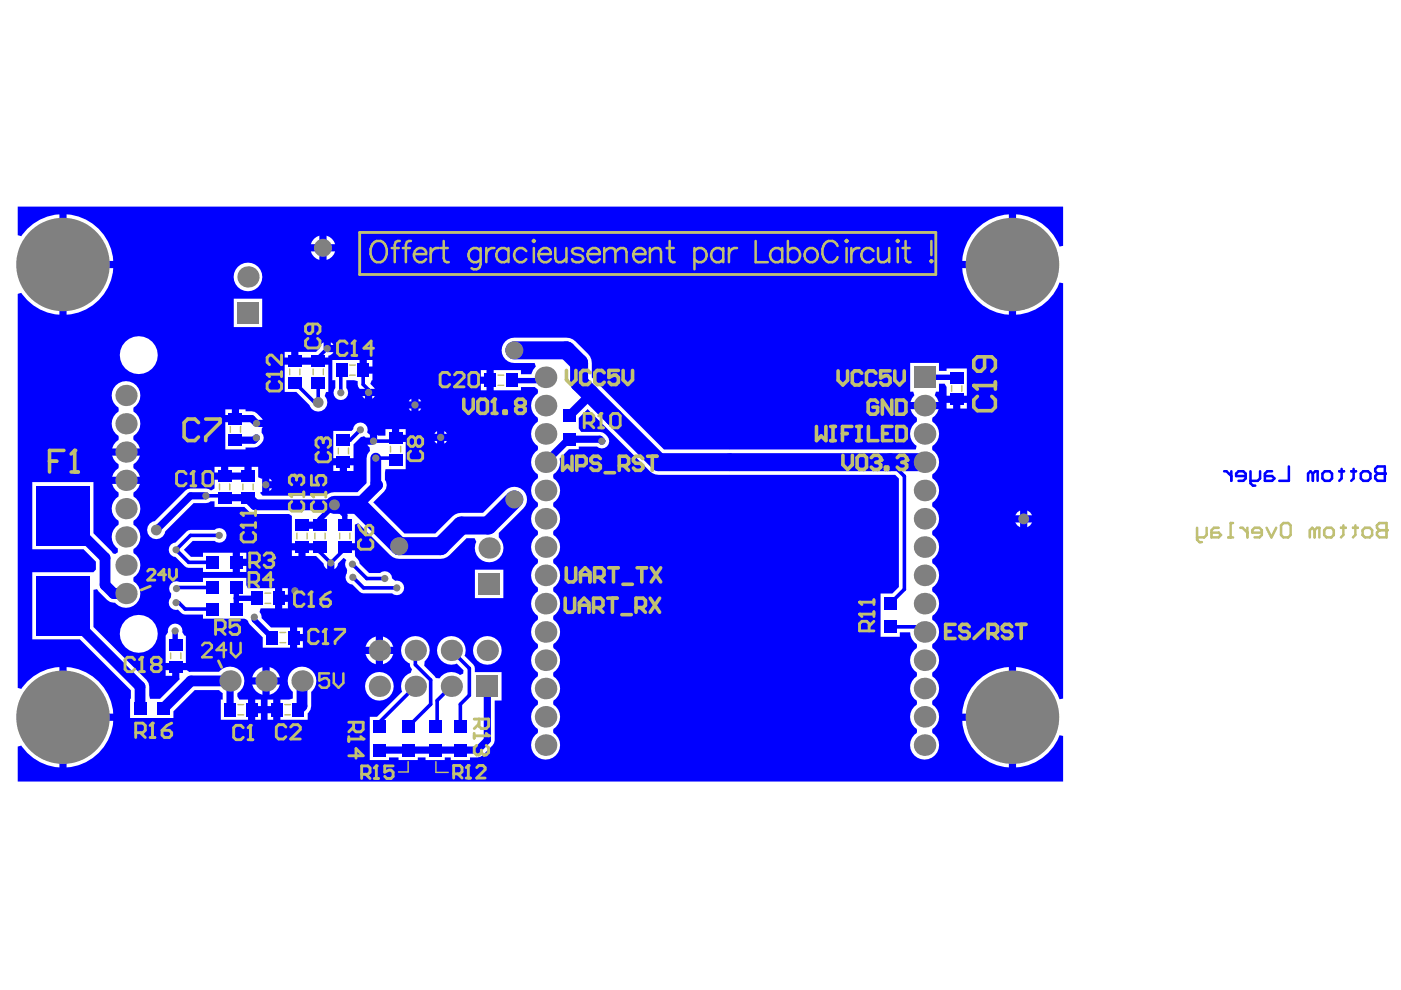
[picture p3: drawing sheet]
<svg xmlns="http://www.w3.org/2000/svg" width="297mm" height="210mm" viewBox="0 0 297 210" stroke-linecap="round" stroke-linejoin="round" font-family="sans-serif">
<path d="M3.8 43.8v6.1l.7 .2a10.5 10.5 0 0 1 8.1-4.6v21.2a10.4 10.4 0 0 1-8.1-4.6l-.7 .2v83.6l.7 .2a10.5 10.5 0 0 1 8.1-4.7v21.3a10.4 10.4 0 0 1-8.1-4.6l-.7 .2v7.4h221.6v-9.7l-.8-.1a10.5 10.5 0 0 1-9.2 6.8v-21.3a10.5 10.5 0 0 1 9.2 6.9l.8-.2v-88.1l-.8-.1a10.5 10.5 0 0 1-9.2 6.8v-21.2a10.5 10.5 0 0 1 9.2 6.8l.8-.2v-8.3zM66.6 50.6l1.1-.6v1.8h-1.8zM69.2 50a2.62 2.62 0 0 1 1.9 1.8h-1.9zM65.9 53.3h1.8v1.8a2.62 2.62 0 0 1-1.8-1.8zM69.2 53.3h1.9a2.62 2.62 0 0 1-1.9 1.8zM14.1 45.5a10.6 10.6 0 0 1 9.9 9.8h-9.9zM207.1 48.5a10.5 10.5 0 0 1 6.8-3v9.8h-9.9a10.3 10.3 0 0 1 3.1-6.8zM49.5 58.7a3.1 3.1 0 0 1 6.1 0 3.1 3.1 0 0 1-6.1 0zM14.1 56.8h9.9a10.6 10.6 0 0 1-9.9 9.9zM204 56.8h9.9v9.9a10.6 10.6 0 0 1-9.9-9.9zM49.6 63.3h6v6h-6zM70.1 72.6l.6 .5h-.6zM60.4 74.6h1.3v1.2h-1.3zM77.8 76.3h1.2v1.4h-1.2zM193 76.9h6.1v1.7h1.6v-.5h4.3v5.8h-4.3v-1.8l-.4-.7h-1.2v1.6h-.7l-.2 .8 .5 .7 .3 .7h-6l.4-.7 .5-.7-.3-.8h-.6zM25.4 75.3a4 4 0 0 1 8 0 4 4 0 0 1-8 0zM101.9 78.5h1.3v1.4h-1.3zM101.9 81.4h1.3v1.4h-1.3zM107.1 72.4l1.3-.7 .6-.1h11.1l1.4 .4 3.6 3.6 .4 1.3v3.1l15.3 15.3h53.3l.2-.8-.5-.3a3.1 3.1 0 0 1 .6-4.8v-.8a2.94 2.94 0 0 1-1.4-1.8h6l-.3 .7-1 1.1v.8l.5 .4a3.1 3.1 0 0 1-.5 4.8v.8a3 3 0 0 1 0 5.2v.8a3 3 0 0 1 0 5.2v.8a3 3 0 0 1 0 5.2v.8a3 3 0 0 1 0 5.2v.8a3 3 0 0 1 0 5.2v.8a3 3 0 0 1 0 5.2v.8a3 3 0 0 1 0 5.2v.8a3 3 0 0 1 0 5.2v.8a3 3 0 0 1 0 5.1v.9a3 3 0 0 1 0 5.1v.9a3.1 3.1 0 0 1 .6 4.6 3.1 3.1 0 0 1-4.6 0 3.1 3.1 0 0 1 .7-4.6v-.9a3 3 0 0 1 0-5.1v-.9a3 3 0 0 1 0-5.1v-.8a3 3 0 0 1 0-5.2v-.8a2.96 2.96 0 0 1-1.4-2.5h-2.2v.9h-4.1v-9.2h2.5l1.4-1.3v-23l-.8-.8-50.8-.1-1.2-.7-13.2-13.2-1.9 1.9v2.2l.5 .8h4a2.09 2.09 0 0 1 1.8 2.5 1.54 1.54 0 0 1-2.4 .6h-3.9v.5h-2.1l-1.9 2a3 3 0 0 1-1.4 3.4v.8a3 3 0 0 1 0 5.2v.8a3 3 0 0 1 0 5.2v.8a3 3 0 0 1 0 5.2v.8a3 3 0 0 1 0 5.2v.8a3 3 0 0 1 0 5.2v.8a3 3 0 0 1 0 5.2v.8a3 3 0 0 1 0 5.2v.8a3 3 0 0 1 0 5.1v.9a3 3 0 0 1 0 5.1v.9a3.1 3.1 0 0 1 .7 4.6 3.1 3.1 0 0 1-4.6 0 3.1 3.1 0 0 1 .6-4.6v-.9a3 3 0 0 1 0-5.1v-.9a3 3 0 0 1 0-5.1v-.8a3 3 0 0 1 0-5.2v-.8a3 3 0 0 1 0-5.2v-.8a3 3 0 0 1 0-5.2v-.8a3 3 0 0 1 0-5.2v-.8a3 3 0 0 1 0-5.2v-.8a3 3 0 0 1 0-5.2v-.8a3 3 0 0 1 0-5.2v-.8a3 3 0 0 1 0-5.2v-.8a3 3 0 0 1 0-5.2v-.8a3 3 0 0 1 0-5.2v-.8l-.6-.5h-2.9v.7h-5.8v-4.3h5.8v.8h2.2a2.77 2.77 0 0 1 .9-1.6l-.2-.7h-4.4a2.69 2.69 0 0 1-2.4-1.7 2.69 2.69 0 0 1 .5-2.9zM76.8 84h.6v.5zM78.9 84h.6l-.6 .5zM70.5 76.3h5.7v2.2h.8v.7h2v1.4h-.2l-.3 .8 1 1h-3.2a1.6 1.6 0 0 1-.5-1.6l-.7-.2h-1.7v1.7a1.54 1.54 0 0 1-.1 2.1 1.54 1.54 0 0 1-2.1 0 1.54 1.54 0 0 1-.1-2.1v-1.7h-.6zM86.9 84.8l.3-.3v.6h-.5zM88.7 84.5l.6 .6h-.6zM200.7 85.4h1.4v1.2h-1.4zM203.6 85.4h1.4v1.2h-1.4zM86.7 86.6h.5v.6zM88.7 86.6h.6l-.6 .6zM60.4 77.3h2.1v-.7h.8v-2h3.7l.8-.8 .1-.5 .7-.7v1.3h.8v.8h1.3l-.2 .3-.9 .4v.4h-2.1v1.5h2.1v5.8l-.5 .1-.3 .8a1.93 1.93 0 0 1-.3 3 1.93 1.93 0 0 1-2.9-1.1l-2.8-2.8h-2.4zM47.8 86.8h1.4v1.2h-1.4zM92.3 91.6l.4-.2v.6h-.6zM94.2 91.4l.6 .6h-.6zM84.6 91h1.4v1.2h-1.4zM92.1 93.5h.6v.6zM94.2 93.5h.6l-.6 .6zM24.6 81.7a3 3 0 0 1 4.5 .3 3 3 0 0 1-.8 4.4v.9a3 3 0 0 1 0 5.1v.9a2.95 2.95 0 0 1 1.4 1.8h-5.9a2.95 2.95 0 0 1 1.3-1.8v-.9a3 3 0 0 1 0-5.1v-.9a3 3 0 0 1-.5-4.7zM47.8 89.5h2.1v-.7h.8v-2h1.4v.4a3.1 3.1 0 0 1 3.6 1.8h-1.3v1.5h1.3l-.2 .4v.8a1.92 1.92 0 0 1-1 3.1l-2.4 .1v.4h-4.3zM70.7 91.4h3.8l.4-.4a1.54 1.54 0 0 1 1.9-1.4 1.54 1.54 0 0 1 1.1 2.1l.5 .5v.6h-.9l-.3-.3-.7 .2-1.5 1.5v2.9h-4.3zM70.7 98.7h1.3v1.2h-1.3zM73.6 98.7h1.4v1.2h-1.4zM45.5 99h1.4v1.2h-1.4zM23.8 96.6h5.9a2.95 2.95 0 0 1-1.4 1.8v.9a2.95 2.95 0 0 1 1.4 1.8h-5.9a2.95 2.95 0 0 1 1.3-1.8v-.9a2.95 2.95 0 0 1-1.3-1.8zM57.1 101.5l.6 .5h-.6zM57.1 103.5h.6l-.6 .6zM215.7 108.6l.6-.4v1.1h-1zM217.8 108.2l.6 .4 .4 .7h-1zM215.3 110.8h1v1l-.6-.4zM217.8 110.8h1l-.4 .6-.6 .4zM31.8 111l.6-.4 .4-.1 6.5-6.5 .5-.3 3.9-.1 1.1 .4 .7-.4v-1.9h2.1v-.8h.8v-1.9h3.4v1.9h1.6v-1.9h1.3v2.2l.9 .3v2.8l-.5 .2 .6 .6h13.3l1.2-.7h.7h4.9l1.9-2v-5.3l.2-.7 .5-.8v-.8l-.5-.5h1.3v-.8h.8v-1.3l.2 .2h1.5v-1.4h1.4v1.9h.8v.8h2.1v5.8h-4.3l-.1 2.3a1.86 1.86 0 0 1-.2 2.4l-2.3 2.3 6.6 6.6h6.6l4.1-4 1.4-.4h4.6l4.7-4.7a2.69 2.69 0 0 1 3.8 0 2.69 2.69 0 0 1 .1 3.8l-5.2 5.2-.1 .9a3 3 0 0 1 .5 4.1 3 3 0 0 1-4 .8 3 3 0 0 1-1.2-3.9l-.4-.8h-1.7l-3.6 3.6-1.2 .7h-10.2l-1.2-.7-6.7-6.8-.8 .3v4h-2.1v1.5h2.1l.1 1.2 .9 1.1v.5l2 2h2.4a1.6 1.6 0 0 1 1.7-.2 1.6 1.6 0 0 1 .9 1.4l.6 .5a1.54 1.54 0 0 1 1.8 1.8 1.54 1.54 0 0 1-2.5 .8l-6.5-.1-1.9-1.8a1.51 1.51 0 0 1-1.2-2.3l.1-.7a2.04 2.04 0 0 1-.1-2.1l-.6-.5-1.2 1.2-.1 .4-.7 .8v-1.3h-1.5v1.3l-.7-.8-.1-.4-1.6-1.6h-2.2v-2h-.8v-.7h-2.1v-5.8l-.6-.4h-7.2l-.7-.2-1.6-1.3h-6.3v-1.2h-.8l-1 .4h-2.7l-6 6a1.93 1.93 0 0 1-2.8 1.4 1.93 1.93 0 0 1-.4-3.1zM6.8 102.2h13v10.9l4.1 4.2 .5 .2 .6-.4v-.8a3 3 0 0 1 .1-5v-.9a3 3 0 0 1 0-5.1v-.9a2.95 2.95 0 0 1-1.3-1.8h5.9a2.95 2.95 0 0 1-1.4 1.8v.9a3 3 0 0 1 0 5.1v.9a3 3 0 0 1 0 5.1v.9a3 3 0 0 1 0 5.1v.9a3 3 0 0 1 .7 4.5 3 3 0 0 1-4.6 0h-.3a5.5 5.5 0 0 1-3.5-2.9l-.8 .2v7.8l11.3 11.3 .4 .6 .1 .8v1.9l.2 .7h2.1l4.2-4.2-.1-1.9h1.6l.6 .4 6.3-.1a3 3 0 0 1 4.6 0 3 3 0 0 1-.8 4.6v.7l.4 .6h1.9v4.3h-5.8v-4.3h.4v-1.3l-.7-.7h-5.2l-4.5 4.5v1.4h-9.2v-4h.1v-1.8l-10.8-10.8h-10.1v-14.3h13l.5-.5v-1.7l-2.6-2.6h-10.9zM61.9 116.7h1.4v1.2h-1.4zM36.2 115.5l1-.5 2.7-2.6h5.6a1.54 1.54 0 0 1 2.1 .1 1.54 1.54 0 0 1 0 2.1 1.54 1.54 0 0 1-2.1 .1h-4.6l-1.9 1.9 1.5 1.5h2.5v-.9h6.3v4.1h-6.3v-.9l-3.4-.1-2.4-2.2a1.54 1.54 0 0 1-1.3-1 1.54 1.54 0 0 1 .3-1.6zM50.9 117.2h1.3v1.3h-1.3zM50.9 120h1.3v1.3h-1.3zM36.3 123.7a1.51 1.51 0 0 1 1.8-.3h4.9v-.9h9.2v1.6l.3 .6h5.8v4.3h-3l-.3 .8 .4 .5v.7l2.1 2h4v4.3h-5.8v-2.2l-3-3.1a.97 .97 0 0 0-.9-.8h-8.8v-.9h-3.7l-.9-.3-.7-.8a1.53 1.53 0 0 1-1.7-.7 1.53 1.53 0 0 1 .2-1.8l.1-.8a1.55 1.55 0 0 1 0-2.2zM59.8 124.7h1.2v1.4h-1.2zM100.7 120.8h6v6h-6zM59.8 127.6h1.2v1.4h-1.2zM63 133h1.2v1.4h-1.2zM78.3 135.7l.6-.4 .8-.3v2.1h-2.2l.3-.7zM81.2 135a3 3 0 0 1 2.2 2.1h-2.2zM63 135.9h1.2v1.4h-1.2zM25.4 134.4a4 4 0 0 1 8 0 4 4 0 0 1-8 0zM36 132.7a1.54 1.54 0 0 1 1.8-.3 1.54 1.54 0 0 1 .8 1.6l.5 .7 .3 .1v5.8h-4.3v-5.8l.5-.8 .1-.8zM77.5 138.7h2.2v2.1a3 3 0 0 1-2.2-2.1zM81.2 138.7h2.2a3 3 0 0 1-2.2 2.1zM85.9 135.7a3 3 0 0 1 4.4 .1 3 3 0 0 1-.3 4.4l-.1 1 2.5 2.5 .8 .1a2.97 2.97 0 0 1 4.3-.7l.7-.3 .1-.7-1.5-1.4a3 3 0 0 1-4.1-2.4 3 3 0 0 1 3.4-3.4 3 3 0 0 1 2.4 4.1l2.1 2.3 .1 1.2h5.6v6h-1.4v8.4l-.1 .6-.4 .5-2.6 2.5-2.2 .1v.6h-4v-.6h-1.3v.6h-4.1v-.6h-1.6v.6h-4.1v-.6h-2v.6h-4.1v-9.2h1.5l5.4-5.3a2.96 2.96 0 0 1 1.8-4l.3-.8a1.3 1.3 0 0 1-.5-1.2 3 3 0 0 1-1-5zM100.3 137.9a3.1 3.1 0 0 1 6.1 0 3.1 3.1 0 0 1-6.1 0zM35.1 142.1h1.4v1.2h-1.4zM54.3 142.2l.6-.5 .7-.3v2.2h-2.1l.3-.7zM57.2 141.4a3 3 0 0 1 2.1 2.2h-2.1zM53.5 145.1h2.1v2.2a3 3 0 0 1-2.1-2.2zM57.2 145.1h2.1a3 3 0 0 1-2.1 2.2zM77.4 145.5a3 3 0 0 1 6.1 0 3 3 0 0 1-6.1 0zM56.7 148.3h1.2v1.4h-1.2zM54.1 148.3h1.2v1.4h-1.2zM14.1 141.4a10.6 10.6 0 0 1 9.9 9.9h-9.9zM207.1 144.5a10.5 10.5 0 0 1 6.8-3.1v9.9h-9.9a10.3 10.3 0 0 1 3.1-6.8zM56.7 151.2h1.2v1.4h-1.2zM61.9 142.2a3 3 0 0 1 4.4 .1 3 3 0 0 1-.3 4.4v3l-.2 .7-.6 .9v1.3h-5.7v-4.3h1.8l.8-.2v-1.4a2.99 2.99 0 0 1-.2-4.5zM54.1 151.2h1.2v1.4h-1.2zM14.1 152.8h9.9a10.6 10.6 0 0 1-9.9 9.9zM204 152.8h9.9v9.9a10.6 10.6 0 0 1-9.9-9.9z" fill="#00f"/>
<path d="M202.7 80l.1 .1M67.8 110.1v1.5" fill="none" stroke="#00f" stroke-width="1.1"/>
<path d="M154.6 98h.2M67.6 111.4l.2 .2" fill="none" stroke="#00f" stroke-width="1.5"/>
<path d="M77 81.5l1.1 1.2v.5M83.9 92.9l-.6 .6h-4.1M129.9 88.5h.2M67.8 115.9v1.2l2.3 2.3M73.1 115.9v.5M74.8 122.4l2.3 2.2M80.4 153.1v1M92.7 153.7l-.4 .4M99.5 147.4l-1.9 1.9" fill="none" stroke="#00f" stroke-width=".76"/>
<path d="M125 83.3v.6" fill="none" stroke="#00f" stroke-width="1.9"/>
<circle cx="67.5" cy="84.6" r=".38" fill="#00f"/>
<path d="M69.4 73.9l-1.9 1.9v.8M67.5 81.1v3.5" fill="none" stroke="#00f" stroke-width=".76"/>
<path d="M64 149.7l-.7 .8" fill="none" stroke="#00f" stroke-width="2.3"/>
<circle cx="50.1" cy="129.1" r=".57" fill="#00f"/>
<path d="M115.7 80l-.7 .7h-6.7M196 80h6.7M70.9 107l-3.1 3.1M73.1 109.2v2.2M37.1 133.8v2.8l.2 .2M50.1 124.6v4.5M53.9 130.9v.5" fill="none" stroke="#00f" stroke-width="1.1"/>
<path d="M120.5 93.1h6.7l.4 .4M52.6 100.9h.4M80.4 159h11.9M97.6 159h3.6" fill="none" stroke="#00f" stroke-width="1.5"/>
<g fill="none" stroke="#00f" stroke-width=".76">
<path d="M77 78.5v3M67.5 84.6v.7M76.4 91.1l-2.2 2.2h-1.4M79.7 97.1h3.8l.4 .4M40.4 113.5l-3.1 3.1 2.7 2.6M43.7 105.1h3.5M73.1 116.4l-3 3M74.7 119.6l3.1 3.1h3.8M191.7 101v23.9M37.3 127.8h.6l1.4 1.3M37.6 124.6l-.2 .2M77.1 124.6h7"/>
<path d="M88.1 137.9v3l3.2 3.3v5.1M194.9 132.9l1.1 1.1M95.7 145.5l-3 3v5.2M97.6 149.3v4.8M99.5 141.7v5.7"/>
</g>
<path d="M22.3 118.3v5.7M13.3 128.4v.8M64 144.4v5.3" fill="none" stroke="#00f" stroke-width="2.3"/>
<path d="M97.8 111.4h5.7" fill="none" stroke="#00f" stroke-width="3.8"/>
<circle cx="54.5" cy="126.9" r=".57" fill="#00f"/>
<path d="M70.9 107l2.2 2.2M50.1 126.9h4.4M53.9 131.4l3.8 3.8" fill="none" stroke="#00f" stroke-width="1.1"/>
<path d="M62.5 76.6h5M49.9 88.8h3.5l1 1M54.4 92.8l-.5 .5h-4M120.5 93.1l-4.8 4.9M43.7 105.1h-3.3l-7.3 7.3M47.6 105.5h5M47.6 100.9h5M64 111.4h3.6M64 115.9h3.8M48.8 144.4v6.1M92.3 159h5.3M103.3 145.5v11.4l-2.1 2.1" fill="none" stroke="#00f" stroke-width="1.5"/>
<g fill="none" stroke="#00f" stroke-width=".76">
<path d="M72.4 78.5l-.1 .1v4.7M62.5 81.1l4.2 4.2h.8M188.8 98l2.9 3M40 119.2h5.2M40.4 113.5h6.1M47.2 105.1l.4 .4M37.6 124.6h7.6M39.3 129.1h5.9M95.7 137.9l3.8 3.8M188.7 132.9h6.2M191.7 124.9l-3 3.1M88.1 145.5l-7.7 7.6"/>
<path d="M91.3 149.3l-4.8 4.8"/>
</g>
<path d="M79.7 97.1v5.4l.4 .4-4.2 4.1M13.3 109.3l9 9M52.6 105.5l1.5 1.5h16.8M13.3 129.2l16.4 16.4v4.6M22.3 124l1.8 1.8h2.6M48.8 144.4h-8.3l-5.8 5.8" fill="none" stroke="#00f" stroke-width="2.3"/>
<path d="M109 74.3h11.1l2.7 2.6v4.2l16.9 16.9h14.9M154.8 98h41.2M70.9 107h5l8.7 8.8h8.8l4.4-4.4M109 105.9l-5.5 5.5" fill="none" stroke="#00f" stroke-width="3.8"/>
<path d="M125 83.9l-4.3 4.3" fill="none" stroke="#00f" stroke-width="1.9"/>
<path d="M293.6 98.9v3h-1.5l-.5-.5v-.5l.5-.5h1.5" fill="none" stroke="#00f" stroke-width=".53"/>
<circle cx="293.6" cy="100.4" r=".27" fill="#00f"/>
<g fill="none" stroke="#00f" stroke-width=".53">
<path d="M259.5 99.9h.5l1.1 1M261.1 99.9v2M265.1 99.9v2.6l.5 .5h.5M267.2 99.9v1.5l-.5 .5h-1.6M269.7 99.9h-1l-.5 .5v1.5h1.5l.5-.5-.5-.5h-1.5M273.3 98.9v3h-2.1M283.9 99.9h1.1M284.5 99.4v2l-.6 .5M286.5 99.9h1M287 99.4v2l-.5 .5M293.6 98.9h-1.5l-.5 .5v.5l.5 .5h1.5M264.1 100.9h-2v-.5l.5-.5h1l.5 .5v1l-.5 .5h-1"/>
<path d="M278.3 100.4l.6-.5h.5v2M278.3 100.4v1.5M278.3 100.4l-.5-.5-.5 .5v1.5M280.4 100.4l.5-.5h1l.5 .5v1l-.5 .5h-1l-.5-.5zM288.5 100.4l.5-.5h1l.6 .5v1l-.6 .5h-1l-.5-.5z"/>
</g>
<g fill="#808080">
<circle cx="37.1" cy="133.8" r=".76"/>
<circle cx="53.9" cy="130.9" r=".76"/>
<circle cx="43.7" cy="105.1" r=".76"/>
<circle cx="37.3" cy="127.8" r=".76"/>
<circle cx="79.2" cy="93.5" r=".76"/>
<circle cx="78.1" cy="83.2" r=".76"/>
<circle cx="72.3" cy="83.3" r=".76"/>
<circle cx="54.4" cy="89.8" r=".76"/>
<circle cx="54.4" cy="92.8" r=".76"/>
<circle cx="79.7" cy="97.1" r=".76"/>
<circle cx="127.6" cy="93.5" r=".76"/>
<circle cx="68.5" cy="52.5" r="1.91"/>
<circle cx="217" cy="110" r="1.14"/>
<circle cx="214.7" cy="56.1" r="9.9"/>
<circle cx="214.7" cy="152.1" r="9.9"/>
<circle cx="13.4" cy="56.1" r="9.9"/>
<circle cx="13.4" cy="152.1" r="9.9"/>
<circle cx="70.9" cy="107" r="1.14"/>
<circle cx="69.4" cy="73.9" r=".76"/>
<circle cx="67.5" cy="85.3" r="1.14"/>
<circle cx="74.7" cy="119.6" r=".76"/>
<circle cx="81.6" cy="122.7" r=".76"/>
<circle cx="109" cy="74.3" r="1.91"/>
<circle cx="109" cy="105.9" r="1.91"/>
<circle cx="84.6" cy="115.8" r="1.91"/>
<circle cx="46.5" cy="113.5" r=".76"/>
<circle cx="37.3" cy="116.6" r=".76"/>
<circle cx="33.1" cy="112.4" r="1.14"/>
<circle cx="88" cy="85.9" r=".76"/>
<circle cx="93.4" cy="92.7" r=".76"/>
<circle cx="37.4" cy="124.8" r=".76"/>
<circle cx="76.4" cy="91.1" r=".76"/>
<circle cx="56.3" cy="102.8" r=".76"/>
<circle cx="84.1" cy="124.6" r=".76"/>
<circle cx="70.1" cy="119.4" r=".76"/>
<circle cx="74.8" cy="122.4" r=".76"/>
<circle cx="62.5" cy="125.3" r=".76"/>
<circle cx="88.1" cy="145.5" r="2.25"/>
<circle cx="88.1" cy="137.9" r="2.25"/>
<circle cx="26.7" cy="125.8" r="2.25"/>
<circle cx="26.7" cy="101.8" r="2.25"/>
<circle cx="26.7" cy="107.8" r="2.25"/>
<circle cx="26.7" cy="113.8" r="2.25"/>
<circle cx="26.7" cy="83.8" r="2.25"/>
<circle cx="26.7" cy="89.8" r="2.25"/>
<circle cx="26.7" cy="95.8" r="2.25"/>
<circle cx="26.7" cy="119.8" r="2.25"/>
<circle cx="196" cy="158" r="2.29"/>
<circle cx="196" cy="152" r="2.29"/>
<circle cx="196" cy="146" r="2.29"/>
<circle cx="196" cy="122" r="2.29"/>
<circle cx="196" cy="128" r="2.29"/>
<circle cx="196" cy="140" r="2.29"/>
<circle cx="196" cy="134" r="2.29"/>
<circle cx="196" cy="110" r="2.29"/>
<circle cx="196" cy="98" r="2.29"/>
<circle cx="196" cy="104" r="2.29"/>
<circle cx="196" cy="86" r="2.29"/>
<circle cx="103.3" cy="137.9" r="2.25"/>
<circle cx="80.4" cy="145.5" r="2.25"/>
<circle cx="80.4" cy="137.9" r="2.25"/>
<circle cx="52.6" cy="58.7" r="2.25"/>
<circle cx="196" cy="116" r="2.29"/>
<circle cx="196" cy="92" r="2.29"/>
<circle cx="103.7" cy="116.2" r="2.25"/>
<circle cx="48.8" cy="144.4" r="2.25"/>
<circle cx="56.4" cy="144.4" r="2.25"/>
<circle cx="64" cy="144.4" r="2.25"/>
<circle cx="115.7" cy="146" r="2.29"/>
<circle cx="115.7" cy="152" r="2.29"/>
<circle cx="115.7" cy="158" r="2.29"/>
<circle cx="95.7" cy="145.5" r="2.25"/>
<circle cx="115.7" cy="134" r="2.29"/>
<circle cx="115.7" cy="140" r="2.29"/>
<circle cx="115.7" cy="128" r="2.29"/>
<circle cx="115.7" cy="122" r="2.29"/>
<circle cx="95.7" cy="137.9" r="2.25"/>
<circle cx="115.7" cy="104" r="2.29"/>
<circle cx="115.7" cy="98" r="2.29"/>
<circle cx="115.7" cy="110" r="2.29"/>
<circle cx="115.7" cy="80" r="2.29"/>
<circle cx="115.7" cy="86" r="2.29"/>
<circle cx="115.7" cy="92" r="2.29"/>
<circle cx="115.7" cy="116" r="2.29"/>
</g>
<g fill="#808080">
<path d="M193.7 77.7h4.6v4.6h-4.6z" fill-rule="evenodd"/>
<path d="M101.1 143.3h4.5v4.5h-4.5z" fill-rule="evenodd"/>
<path d="M101.5 121.6h4.5v4.5h-4.5z" fill-rule="evenodd"/>
<path d="M50.3 64.1h4.5v4.5h-4.5z" fill-rule="evenodd"/>
</g>
<g fill="#00f">
<path d="M85.3 152.7h2.5v2.7h-2.5z" fill-rule="evenodd"/>
<path d="M79.2 152.7h2.5v2.7h-2.5z" fill-rule="evenodd"/>
<path d="M62.7 110.2h2.7v2.4h-2.7z" fill-rule="evenodd"/>
<path d="M61.1 79.9h2.8v2.4h-2.8z" fill-rule="evenodd"/>
<path d="M61.1 75.4h2.8v2.4h-2.8z" fill-rule="evenodd"/>
<path d="M48.8 123.3h2.7v2.5h-2.7z" fill-rule="evenodd"/>
<path d="M48.8 118h2.7v2.5h-2.7z" fill-rule="evenodd"/>
<path d="M48.5 92.1h2.8v2.4h-2.8z" fill-rule="evenodd"/>
<path d="M48.5 87.6h2.8v2.4h-2.8z" fill-rule="evenodd"/>
<path d="M43.8 123.3h2.7v2.5h-2.7z" fill-rule="evenodd"/>
<path d="M43.8 118h2.7v2.5h-2.7z" fill-rule="evenodd"/>
<path d="M201.5 78.9h2.7v2.4h-2.7z" fill-rule="evenodd"/>
<path d="M201.5 83.5h2.7v2.4h-2.7z" fill-rule="evenodd"/>
<path d="M85.3 157.7h2.5v2.7h-2.5z" fill-rule="evenodd"/>
<path d="M79.2 157.7h2.5v2.7h-2.5z" fill-rule="evenodd"/>
<path d="M62.1 149.1h2.4v2.7h-2.4z" fill-rule="evenodd"/>
<path d="M61 133.8h2.5v2.8h-2.5z" fill-rule="evenodd"/>
<path d="M62.7 114.7h2.7v2.4h-2.7z" fill-rule="evenodd"/>
<path d="M56.5 133.8h2.4v2.8h-2.4z" fill-rule="evenodd"/>
<path d="M48.8 127.9h2.7v2.5h-2.7z" fill-rule="evenodd"/>
<path d="M43.8 127.9h2.7v2.5h-2.7z" fill-rule="evenodd"/>
<path d="M119.4 91.8h2.5v2.7h-2.5z" fill-rule="evenodd"/>
<path d="M119.4 86.8h2.5v2.7h-2.5z" fill-rule="evenodd"/>
<path d="M96.3 152.7h2.6v2.7h-2.6z" fill-rule="evenodd"/>
<path d="M71.7 110.2h2.8v2.4h-2.8z" fill-rule="evenodd"/>
<path d="M71.4 92.1h2.8v2.4h-2.8z" fill-rule="evenodd"/>
<path d="M82.5 91.7h2.8v2.4h-2.8z" fill-rule="evenodd"/>
<path d="M46.2 104.3h2.8v2.4h-2.8z" fill-rule="evenodd"/>
<path d="M51.2 104.3h2.8v2.4h-2.8z" fill-rule="evenodd"/>
<path d="M46.2 99.7h2.8v2.4h-2.8z" fill-rule="evenodd"/>
<path d="M51.2 99.7h2.8v2.4h-2.8z" fill-rule="evenodd"/>
<path d="M66.1 79.9h2.7v2.4h-2.7z" fill-rule="evenodd"/>
<path d="M66.1 75.4h2.7v2.4h-2.7z" fill-rule="evenodd"/>
<path d="M33.3 148.9h2.7v2.6h-2.7z" fill-rule="evenodd"/>
<path d="M28.3 148.9h2.7v2.6h-2.7z" fill-rule="evenodd"/>
<path d="M35.9 135.6h2.7v2.4h-2.7z" fill-rule="evenodd"/>
<path d="M187.5 131.5h2.5v2.7h-2.5z" fill-rule="evenodd"/>
<path d="M187.5 126.6h2.5v2.7h-2.5z" fill-rule="evenodd"/>
<path d="M96.3 157.7h2.6v2.7h-2.6z" fill-rule="evenodd"/>
<path d="M102.7 79.2h2.4v2.8h-2.4z" fill-rule="evenodd"/>
<path d="M107.3 79.2h2.4v2.8h-2.4z" fill-rule="evenodd"/>
<path d="M71.4 96.7h2.8v2.4h-2.8z" fill-rule="evenodd"/>
<path d="M71.7 114.7h2.8v2.4h-2.8z" fill-rule="evenodd"/>
<path d="M82.5 96.3h2.8v2.4h-2.8z" fill-rule="evenodd"/>
<path d="M75.8 77.1h2.4v2.8h-2.4z" fill-rule="evenodd"/>
<path d="M71.2 77.1h2.4v2.8h-2.4z" fill-rule="evenodd"/>
<path d="M57.5 149.1h2.4v2.7h-2.4z" fill-rule="evenodd"/>
<path d="M52.1 149.1h2.5v2.7h-2.5z" fill-rule="evenodd"/>
<path d="M47.6 149.1h2.4v2.7h-2.4z" fill-rule="evenodd"/>
<path d="M57.9 125.5h2.4v2.7h-2.4z" fill-rule="evenodd"/>
<path d="M53.3 125.5h2.4v2.7h-2.4z" fill-rule="evenodd"/>
<path d="M7.6 122.1h11.5v12.7h-11.5z" fill-rule="evenodd"/>
<path d="M7.6 103h11.5v12.7h-11.5z" fill-rule="evenodd"/>
<path d="M35.9 140.1h2.7v2.4h-2.7z" fill-rule="evenodd"/>
<path d="M91 152.7h2.5v2.7h-2.5z" fill-rule="evenodd"/>
<path d="M66.5 110.2h2.7v2.4h-2.7z" fill-rule="evenodd"/>
<path d="M91 157.7h2.5v2.7h-2.5z" fill-rule="evenodd"/>
<path d="M66.5 114.7h2.7v2.4h-2.7z" fill-rule="evenodd"/>
</g>
<g fill="none" stroke="#c0c073" stroke-width=".3">
<path d="M61.4 78.3v1.2M63.6 78.3v1.2M66.4 78.3v1.2M68.5 78.3v1.2M74.1 79.6h1.2M74.1 77.4h1.2M105.6 79.5h1.2M48.8 90.4v1.2M51 90.4v1.2M71.7 95v1.2M73.9 95v1.2M82.8 94.6v1.2"/>
<path d="M85 94.6v1.2M105.6 81.7h1.2M201.8 81.8v1.2M203.9 81.8v1.2M46.5 102.6v1.2M48.7 102.6v1.2M51.5 102.6v1.2M53.7 102.6v1.2M63 113v1.2M65.1 113v1.2M66.8 113v1.2M68.9 113v1.2"/>
<path d="M72 113v1.2M74.2 113v1.2M36.2 138.4v1.2M38.3 138.4v1.2M56.2 127.9h1.2M56.2 125.8h1.2M59.4 136.3h1.2M59.4 134.1h1.2M50.5 151.5h1.2M50.5 149.4h1.2M60.4 151.5h1.2M60.4 149.4h1.2"/>
<path d="M86.5 161.5v2.2h-2M92.4 161.5v2.3h2.6"/>
</g>
<path d="M76.3 49.3h122.1v8.9h-122.1zM31.9 124.3l-2 .8M46.3 140.1l.7 1.4" fill="none" stroke="#c0c073" stroke-width=".6"/>
<path d="M74 153.1h3v1.6l-.5 .5h-1l-.5-.5v-1.6M74 156.2v1M74 156.7h3M75 154.2l-1 1" fill="none" stroke="#c0c073" stroke-width=".61"/>
<circle cx="77" cy="156.7" r=".31" fill="#c0c073"/>
<path d="M61.4 104.8h3M61.9 106.3l-.5 .6v1l.5 .5h2l.5-.5v-1l-.5-.6M64.4 104.3v1M76.5 156.2l.5 .5M74 160.2h3l-1.5-1.5v2.1" fill="none" stroke="#c0c073" stroke-width=".61"/>
<circle cx="61.4" cy="104.8" r=".31" fill="#c0c073"/>
<path d="M61.4 104.8l.5 .5M62.4 100.8h-.5l-.5 .5v1l.5 .5" fill="none" stroke="#c0c073" stroke-width=".61"/>
<circle cx="62.4" cy="100.8" r=".31" fill="#c0c073"/>
<path d="M67.5 95.9l-.5 .5v1l.5 .5h2l.6-.5v-1l-.6-.5M68 92.8h-.5l-.5 .6v1l.5 .5M87.1 95.6l-.5 .6v1l.5 .5h2l.5-.5v-1l-.5-.6M88.1 93.1l-.5-.5h-.5l-.5 .5v1l.5 .5h.5l.5-.5M88.1 93.1l.5-.5h.5l.5 .5v1l-.5 .5h-.5l-.5-.5M88.1 93.1v1M62.4 100.8l.5 .5M62.9 101.3v.5M62.9 101.3l.5-.5h.5l.5 .5v1l-.5 .5" fill="none" stroke="#c0c073" stroke-width=".61"/>
<circle cx="68" cy="92.8" r=".31" fill="#c0c073"/>
<path d="M68 92.8l.5 .6M68.5 93.4v.5M68.5 93.4l.5-.6h.5l.6 .6v1l-.6 .5M51.6 154.3l-.5-.5h-1l-.6 .5v2l.6 .5h1l.5-.5M52.6 156.8h1M53.1 153.8v3M60.6 154.2l-.5-.6h-1l-.5 .6v2l.5 .5h1l.5-.5M61.6 154.2l.5-.6h1.1l.5 .6v.5l-2.1 2h2.1" fill="none" stroke="#c0c073" stroke-width=".61"/>
<circle cx="53.1" cy="153.8" r=".31" fill="#c0c073"/>
<path d="M52.9 119.3h1.6l.5-.5v-1l-.5-.5h-1.6v3M54 119.3l1 1M56 117.8l.5-.5h1l.5 .5v.5M53.1 153.8l-.5 .5" fill="none" stroke="#c0c073" stroke-width=".61"/>
<circle cx="58" cy="118.3" r=".31" fill="#c0c073"/>
<path d="M57 118.8h.5M57.5 118.8l.5 .5v.5l-.5 .5h-1l-.5-.5M58 118.3l-.5 .5M28.8 155.4h1.5l.5-.6v-1l-.5-.5h-1.5v3.1M29.8 155.4l1 1M31.8 156.4h1M32.3 153.3v3.1" fill="none" stroke="#c0c073" stroke-width=".61"/>
<circle cx="32.3" cy="153.3" r=".31" fill="#c0c073"/>
<path d="M32.3 153.3l-.5 .5M34.4 154.8h1.5l.5 .6v.5l-.5 .5h-1l-.5-.5zM36.4 153.3l-1 .5-1 1" fill="none" stroke="#c0c073" stroke-width=".61"/>
<path d="M206.5 81.7h4.5M207.2 84l-.7 .8v1.5l.7 .8h3.1l.7-.8v-1.5l-.7-.8M211 81v1.5" fill="none" stroke="#c0c073" stroke-width=".76"/>
<circle cx="206.5" cy="81.7" r=".38" fill="#c0c073"/>
<path d="M208.7 75.7v2.2l-.7 .8h-.8l-.7-.8v-1.5l.7-.7h3.1l.7 .7v1.5l-.7 .8M206.5 81.7l.7 .8" fill="none" stroke="#c0c073" stroke-width=".76"/>
<path d="M182.2 130.2h3.1M184.3 133.8v-1.6l-.5-.5h-1.1l-.5 .5v1.6h3.1M185.3 131.7l-1 1M185.3 129.7v1" fill="none" stroke="#c0c073" stroke-width=".61"/>
<circle cx="182.2" cy="130.2" r=".31" fill="#c0c073"/>
<path d="M182.2 130.2l.5 .5M182.2 127.7h3.1M185.3 127.2v1" fill="none" stroke="#c0c073" stroke-width=".61"/>
<circle cx="182.2" cy="127.7" r=".31" fill="#c0c073"/>
<path d="M123.9 89.7h1.5l.5-.5v-1l-.5-.5h-1.5v3M124.9 89.7l1 1M126.9 90.7h1M127.4 87.7v3M182.2 127.7l.5 .5" fill="none" stroke="#c0c073" stroke-width=".61"/>
<g fill="none" stroke="#c0c073" stroke-width=".76">
<path d="M120.1 78.5v2l1 1 1-1v-2M125.1 79l-.5-.5h-1l-.5 .5v2l.5 .5h1l.5-.5M128.1 79l-.5-.5h-1l-.5 .5v2l.5 .5h1l.5-.5M131.1 78.5h-2v1.5l1-.5h.5l.5 .5v1l-.5 .5h-1l-.5-.5M132.1 78.5v2l1 1 1-1v-2M119.3 96.7v3l1-1 1 1v-3M122.3 98.7h1.5l.5-.5v-1l-.5-.5h-1.5v3M127.3 97.2l-.5-.5h-1l-.5 .5v.5l.5 .5h1l.5 .5v.5l-.5 .5h-1l-.5-.5M131.3 98.7h1.5l.5-.5v-1l-.5-.5h-1.5v3M132.3 98.7l1 1M136.3 97.2l-.5-.5h-1l-.5 .5v.5l.5 .5h1l.5 .5v.5l-.5 .5h-1l-.5-.5M137.3 96.7h2"/>
<path d="M138.3 96.7v3M128.3 100.2h2M119.8 126.8v2.5l.5 .5h1l.5-.5v-2.5M120.1 120.4v2.5l.5 .5h1l.5-.5v-2.5M122.8 129.8v-2l1-1 1 1v2M122.8 128.3h2M123.1 123.4v-2l1-1 1 1v2M123.1 121.9h2M125.8 128.8h1.5l.5-.5v-1l-.5-.5h-1.5v3M126.1 122.4h1.5l.5-.5v-1l-.5-.5h-1.5v3M126.8 128.8l1 1M127.1 122.4l1 1"/>
<path d="M128.8 126.8h2M129.1 120.4h2M129.8 126.8v3M130.1 120.4v3M131.8 130.3h2M132.1 123.9h2M134.8 128.8h1.5l.5-.5v-1l-.5-.5h-1.5v3M135.1 120.4h2M135.8 128.8l1 1M136.1 120.4v3M137.9 126.8l2 3M138.1 120.4l2 3"/>
<path d="M139.9 126.8l-2 3M140.1 120.4l-2 3"/>
</g>
<circle cx="127.4" cy="87.7" r=".31" fill="#c0c073"/>
<path d="M127.4 87.7l-.5 .5M129.5 88.2l.5-.5h1l.5 .5v2l-.5 .5h-1l-.5-.5zM100.5 152.4h3.1v1.6l-.5 .5h-1l-.5-.5v-1.6M100.5 155.5v1M100.5 156h3.1M101.6 153.5l-1.1 1" fill="none" stroke="#c0c073" stroke-width=".61"/>
<circle cx="103.6" cy="156" r=".31" fill="#c0c073"/>
<path d="M103.1 155.5l.5 .5M103.1 158l.5 .5v1.1l-.5 .5h-.5" fill="none" stroke="#c0c073" stroke-width=".61"/>
<circle cx="102.6" cy="160.1" r=".31" fill="#c0c073"/>
<path d="M101.1 158l-.6 .5v1.1l.6 .5h.5l.5-.5M102.1 159.6l.5 .5M102.1 159v.6M96.2 164.1h1.3l.5-.5v-.9l-.5-.4h-1.3v2.7M97.1 164.1l.9 .9M98.9 165h.8M99.3 162.3v2.7" fill="none" stroke="#c0c073" stroke-width=".61"/>
<circle cx="99.3" cy="162.3" r=".31" fill="#c0c073"/>
<path d="M99.3 162.3l-.4 .4M101.1 162.7l.4-.4h.9l.5 .4v.5l-1.8 1.8h1.8" fill="none" stroke="#c0c073" stroke-width=".61"/>
<path d="M98.3 84.6v2l1 1 1-1v-2M101.3 85.1l.5-.5h1l.5 .5v2l-.5 .5h-1l-.5-.5zM104.3 87.6h1M104.8 84.6v3" fill="none" stroke="#c0c073" stroke-width=".76"/>
<circle cx="104.8" cy="84.6" r=".38" fill="#c0c073"/>
<path d="M104.8 84.6l-.5 .5M106.8 87.1h.5v.5h-.5zM109.8 86.1l-.5 .5v.5l.5 .5h1l.5-.5v-.5l-.5-.5M109.8 86.1l-.5-.5v-.5l.5-.5h1l.5 .5v.5l-.5 .5M109.8 86.1h1" fill="none" stroke="#c0c073" stroke-width=".76"/>
<path d="M76.7 164.2h1.3l.5-.5v-.9l-.5-.4h-1.3v2.7M77.6 164.2l.9 .9M79.3 165.1h.9M79.8 162.4v2.7" fill="none" stroke="#c0c073" stroke-width=".61"/>
<circle cx="79.8" cy="162.4" r=".31" fill="#c0c073"/>
<path d="M73.6 72.8l-.5-.5h-1l-.5 .5v2l.5 .6h1l.5-.6M74.6 75.4h1M75.1 72.3v3.1M76 111.4l.5 1 1 1M76.5 114.4l-.5 .5v1l.5 .6h2l.5-.6v-1l-.5-.5M78 111.4h.5l.5 .5v1l-.5 .5h-1v-1.5zM79.8 162.4l-.5 .4M83.3 162.4h-1.7v1.3l.9-.4h.4l.4 .4v.9l-.4 .5h-.9l-.4-.5" fill="none" stroke="#c0c073" stroke-width=".61"/>
<circle cx="75.1" cy="72.3" r=".31" fill="#c0c073"/>
<path d="M75.1 72.3l-.5 .5M79.2 73.8h-2l1.5-1.5v3.1M51.1 111.4h3.1M51.6 112.9l-.5 .5v1l.5 .5h2.1l.5-.5v-1l-.5-.5M54.2 110.8v1.1M45.7 133.5h1.5l.5-.5v-1l-.5-.5h-1.5v3M46.7 133.5l1 1M50.8 131.5h-2v1.5l1-.5h.5l.5 .5v1l-.5 .5h-1l-.5-.5M52.8 123.4h1.5l.5-.5v-1l-.5-.5h-1.5v3M53.8 123.4l1 1M57.9 122.9h-2l1.5-1.5v3" fill="none" stroke="#c0c073" stroke-width=".61"/>
<circle cx="51.1" cy="111.4" r=".31" fill="#c0c073"/>
<path d="M51.1 111.4l.5 .5M51.1 108.8h3.1M54.2 108.3v1" fill="none" stroke="#c0c073" stroke-width=".61"/>
<circle cx="51.1" cy="108.8" r=".31" fill="#c0c073"/>
<path d="M56.6 79.3h3.1M59.7 78.8v1.1M57.1 80.9l-.5 .5v1l.5 .5h2.1l.5-.5v-1l-.5-.5M51.1 108.8l.5 .5" fill="none" stroke="#c0c073" stroke-width=".61"/>
<circle cx="56.6" cy="79.3" r=".31" fill="#c0c073"/>
<path d="M56.6 79.3l.5 .6M59.7 75.3v2l-2-2h-.6l-.5 .5v1l.5 .5M31.3 121.1l.4-.4h.8l.3 .4v.4l-1.5 1.5h1.5M35.1 121.9h-1.5l1.1-1.2v2.3M35.9 120.7v1.5l.8 .8 .7-.8v-1.5" fill="none" stroke="#c0c073" stroke-width=".61"/>
<path d="M10.5 97.8h1.5M13.6 95.5h-3.1v4.6M15.8 95.5v4.6M15.1 100.1h1.5" fill="none" stroke="#c0c073" stroke-width=".76"/>
<circle cx="15.8" cy="95.5" r=".38" fill="#c0c073"/>
<path d="M15.8 95.5l-.7 .8" fill="none" stroke="#c0c073" stroke-width=".76"/>
<path d="M65.3 71.8l-.5 .5v1l.5 .5h2l.5-.5v-1l-.5-.5M66.3 68.7v1.5l-.5 .5h-.5l-.5-.5v-1l.5-.5h2l.5 .5v1l-.5 .5M28.5 139.9l-.5-.5h-1l-.5 .5v2l.5 .5h1l.5-.5M30.1 139.4v3M29.6 142.4h1" fill="none" stroke="#c0c073" stroke-width=".61"/>
<circle cx="30.1" cy="139.4" r=".31" fill="#c0c073"/>
<path d="M30.1 139.4l-.5 .5M32.6 140.9l-.5-.5v-.5l.5-.5h1l.5 .5v.5l-.5 .5M32.6 140.9l-.5 .5v.5l.5 .5h1l.5-.5v-.5l-.5-.5M32.6 140.9h1" fill="none" stroke="#c0c073" stroke-width=".61"/>
<path d="M294 110.9v3h-1.6l-.5-.5v-.5l.5-.5h1.6" fill="none" stroke="#c0c073" stroke-width=".53"/>
<circle cx="294" cy="112.4" r=".27" fill="#c0c073"/>
<g fill="none" stroke="#c0c073" stroke-width=".53">
<path d="M253.8 111.9v2.5l.5 .6h.5M255.8 111.9v1.5l-.5 .5h-1.5M258.4 111.9h-1l-.5 .5v1.5h1.5l.5-.5-.5-.5h-1.5M260.4 113.9h1M261.4 110.9h-.5v3M263 111.9h.5l1 1M264.5 111.9v2M267.5 112.9h-2v-.5l.5-.5h1l.5 .5v1l-.5 .5h-1M268.5 111.9l1.1 2 1-2M271.6 111.4l.5-.5h1l.5 .5v2l-.5 .5h-1l-.5-.5zM278.7 112.4l.5-.5h.5v2M278.7 112.4v1.5"/>
<path d="M278.7 112.4l-.5-.5-.5 .5v1.5M280.8 112.4l.5-.5h1l.5 .5v1l-.5 .5h-1l-.5-.5zM284.3 111.9h1M284.8 111.4v2l-.5 .5M286.9 111.9h1M287.4 111.4v2l-.5 .5M289.4 111.9h1l.5 .5v1l-.5 .5h-1l-.5-.5v-1zM294 110.9h-1.6l-.5 .5v.5l.5 .5h1.6"/>
</g>
<path d="M178.7 96.5v2l1 1 1-1v-2M181.7 97l.5-.5h1l.5 .5v2l-.5 .5h-1l-.5-.5zM184.7 97l.5-.5h1l.5 .5v.5M200.5 133.9h1M202.5 132.4h-2v3h2M205.5 132.9l-.5-.5h-1l-.5 .5v.5l.5 .5h1l.5 .5v.5l-.5 .5h-1l-.5-.5M208.5 133.4l-2 2M209.5 134.4h1.5l.5-.5v-1l-.5-.5h-1.5v3M210.5 134.4l1 1M214.5 132.9l-.5-.5h-1l-.5 .5v.5l.5 .5h1l.5 .5v.5l-.5 .5h-1l-.5-.5M215.5 132.4h2M216.5 132.4v3" fill="none" stroke="#c0c073" stroke-width=".76"/>
<circle cx="186.7" cy="97.5" r=".38" fill="#c0c073"/>
<path d="M185.7 98h.5M186.2 98l.5 .5v.5l-.5 .5h-1l-.5-.5M186.7 97.5l-.5 .5M187.7 99h.5v.5h-.5zM190.2 97l.5-.5h1l.5 .5v.5" fill="none" stroke="#c0c073" stroke-width=".76"/>
<circle cx="192.2" cy="97.5" r=".38" fill="#c0c073"/>
<path d="M177.7 78.6v2l1 1 1-1v-2M182.7 79.1l-.5-.5h-1l-.5 .5v2l.5 .5h1l.5-.5M185.7 79.1l-.5-.5h-1l-.5 .5v2l.5 .5h1l.5-.5M188.7 78.6h-2v1.5l1-.5h.5l.5 .5v1l-.5 .5h-1l-.5-.5M189.7 78.6v2l1 1 1-1v-2M186.1 85.3l-.5-.5h-1l-.5 .5v2l.5 .5h1l.5-.5v-1h-1M189.1 84.8v3l-2-3v3M190.1 84.8h1.5l.5 .5v2l-.5 .5h-1.5zM191.2 98h.5M191.7 98l.5 .5v.5l-.5 .5h-1l-.5-.5M192.2 97.5l-.5 .5" fill="none" stroke="#c0c073" stroke-width=".76"/>
<path d="M42.9 136.8l.5-.5h1l.5 .5v.5l-2 2.1h2M48 137.8h-2.1l1.5-1.5v3.1M49 136.3v2l1 1.1 1-1.1v-2" fill="none" stroke="#c0c073" stroke-width=".53"/>
<path d="M64.5 126l-.5-.5h-1.1l-.5 .5v2.1l.5 .5h1.1l.5-.5M65.5 128.6h1M66 125.5v3.1" fill="none" stroke="#c0c073" stroke-width=".61"/>
<circle cx="66" cy="125.5" r=".31" fill="#c0c073"/>
<path d="M66 125.5l-.5 .5M67.5 133.9l-.5-.5h-1l-.5 .5v2.1l.5 .5h1l.5-.5M68 127h1.6l.5 .5v.6l-.5 .5h-1.1l-.5-.5zM68.5 136.5h1M69 133.4v3.1M70.1 125.5l-1.1 .5-1 1" fill="none" stroke="#c0c073" stroke-width=".61"/>
<circle cx="69" cy="133.4" r=".31" fill="#c0c073"/>
<path d="M66 104.9h3.1M66.5 106.4l-.5 .5v1l.5 .5h2.1l.5-.5v-1l-.5-.5M69.1 104.4v1M69 133.4l-.5 .5M71 133.4h2.1v.5l-2.1 2.1v.5" fill="none" stroke="#c0c073" stroke-width=".61"/>
<circle cx="66" cy="104.9" r=".31" fill="#c0c073"/>
<path d="M41 100v3M39.5 100.5l-.5-.5h-1.1l-.5 .5v2l.5 .5h1.1l.5-.5M40.5 103h1M66 104.9l.5 .5M66 100.8v2h1.5l-.5-1v-.5l.5-.5h1.1l.5 .5v1l-.5 .5" fill="none" stroke="#c0c073" stroke-width=".61"/>
<circle cx="41" cy="100" r=".31" fill="#c0c073"/>
<path d="M95.3 79.5l-.5-.5h-1l-.5 .5v2l.5 .5h1l.5-.5M96.4 79.5l.5-.5h1l.5 .5v.5l-2 2h2M99.4 79.5l.5-.5h1l.6 .5v2l-.6 .5h-1l-.5-.5zM41 100l-.5 .5M43 100.5l.5-.5h1.1l.5 .5v2l-.5 .5h-1.1l-.5-.5z" fill="none" stroke="#c0c073" stroke-width=".61"/>
<g fill="none" stroke="#c0c073" stroke-width=".76">
<path d="M42.1 89.6l-.8-.8h-1.5l-.8 .8v3.1l.8 .7h1.5l.8-.7M43.6 88.8h3.1v.8l-3.1 3.1v.7M173.1 90.4v3l1-1 1 1v-3M176.1 90.4h1M176.1 93.4h1M176.6 90.4v3M178.6 91.9h1M180.6 90.4h-2v3M181.6 90.4h1M181.6 93.4h1M182.1 90.4v3M184.1 90.4v3h2"/>
<path d="M187.1 91.9h1M189.1 90.4h-2v3h2M190.1 90.4h1.5l.5 .5v2l-.5 .5h-1.5z"/>
</g>
<g fill="none" stroke="#c0c073" stroke-width=".53">
<path d="M79 51.7a1.55 1.55 0 0 1 1.5-.6 1.55 1.55 0 0 1 1.3 1.1 2.54 2.54 0 0 1-1.1 3.4 2.07 2.07 0 0 1-2.1-2.8zM83 52.6h1.6M84.8 51.1l-.9 .2-.2 .6v3.7M85.4 52.6h1.5M87.1 51.1l-.8 .2-.2 .6v3.7M87.8 53.9a1.42 1.42 0 0 0 .8 1.6 1.42 1.42 0 0 0 1.7-.6M88 53.2a1.24 1.24 0 0 1 1.4-.6 1.24 1.24 0 0 1 .9 1.3h-2.5zM91.3 52.6v3M93 52.6a1.45 1.45 0 0 0-1.7 1.3M93.4 52.6h1.5M94.1 51.1v3.6l.2 .7 .8 .2M101.9 53.2a1.49 1.49 0 0 0-2.6 .4 1.49 1.49 0 0 0 1.7 2l.9-.7"/>
<path d="M101.9 52.6v3.4a1.18 1.18 0 0 1-.7 1 1.18 1.18 0 0 1-1.2-.1M103.1 52.6v3M104.8 52.6a1.45 1.45 0 0 0-1.7 1.3M107.8 53.2a1.49 1.49 0 0 0-2.6 .4 1.49 1.49 0 0 0 1.7 2l.9-.7M107.8 52.6v3M111.6 53.2a1.49 1.49 0 0 0-2.6 .4 1.49 1.49 0 0 0 1.7 2l.9-.7M113 51.1l.2-.2 .2 .2-.2 .2zM113.2 52.6v3M114.2 53.9a1.42 1.42 0 0 0 .8 1.6 1.42 1.42 0 0 0 1.8-.6M114.4 53.2a1.24 1.24 0 0 1 1.5-.6 1.24 1.24 0 0 1 .9 1.3h-2.6zM117.7 52.6v2.1l.2 .7 .5 .2h.6l1.1-.9M120.1 52.6v3"/>
<path d="M123.6 53.2l-.2-.4-.6-.2-1.3 .2-.2 .4 .2 .5 .4 .2 1.5 .4 .2 .4-.2 .7-1.3 .2-.6-.2-.2-.5M124.6 53.9a1.42 1.42 0 0 0 .8 1.6 1.42 1.42 0 0 0 1.8-.6M124.8 53.2a1.24 1.24 0 0 1 1.4-.6 1.24 1.24 0 0 1 1 1.3h-2.6zM128.1 53.4l1.1-.8h.6l.5 .2 .2 .6M128.1 52.6v3M130.5 53.4l1.1-.8h.6l.4 .2 .2 .6v2.2M130.5 53.4v2.2M134.3 53.9a1.42 1.42 0 0 0 .8 1.6 1.42 1.42 0 0 0 1.7-.6M134.5 53.2a1.24 1.24 0 0 1 1.4-.6 1.24 1.24 0 0 1 .9 1.3h-2.5zM137.8 53.4l1.1-.8h.6l.4 .2 .3 .6v2.2M137.8 52.6v3M141.3 52.6h1.5"/>
<path d="M142 51.1v3.6l.2 .7 .8 .2M147.2 53.2a1.49 1.49 0 0 1 2.6 .4 1.49 1.49 0 0 1-1.7 2l-.9-.7M147.2 52.6v4.5M153.3 53.2a1.49 1.49 0 0 0-2.5 .4 1.49 1.49 0 0 0 1.7 2l.8-.7M153.3 52.6v3M154.5 52.6v3M156.3 52.6a1.45 1.45 0 0 0-1.8 1.3M160.2 51.1v4.5h2.6M165.9 53.2a1.49 1.49 0 0 0-2.6 .4 1.49 1.49 0 0 0 1.7 2l.9-.7M165.9 52.6v3M167.1 53.2a1.49 1.49 0 0 1 2.5 .4 1.49 1.49 0 0 1-1.7 2l-.8-.7M167.1 51.1v4.5"/>
<path d="M170.8 53.2a1.44 1.44 0 0 1 2.1-.2 1.44 1.44 0 0 1 0 2.2 1.44 1.44 0 0 1-2.1-.3l-.2-.6zM177.6 52.2a1.56 1.56 0 0 0-1.5-1.2 1.56 1.56 0 0 0-1.5 1.2 2.54 2.54 0 0 0 1.1 3.4 1.6 1.6 0 0 0 1.9-1.1M179.3 51.1l.2-.2 .2 .2-.2 .2zM179.5 52.6v3M180.5 52.6v3M182.2 52.6a1.45 1.45 0 0 0-1.7 1.3M185.2 53.2a1.49 1.49 0 0 0-2.6 .4 1.49 1.49 0 0 0 1.7 2l.9-.7M186.2 52.6v2.1l.2 .7 .4 .2h.7l1-.9M188.5 52.6v3M190.1 51.1l.2-.2 .3 .2-.3 .2zM190.3 52.6v3M191.4 52.6h1.5"/>
<path d="M192 51.1v3.6l.2 .7 .9 .2M197.3 55.4l.2-.2 .2 .2-.2 .2zM197.5 51.1v3M69.7 142.8h-2v1.5l1-.5h.5l.5 .5v1l-.5 .5h-1l-.5-.5M70.8 142.8v2l1 1 1-1v-2"/>
</g>
</svg>
